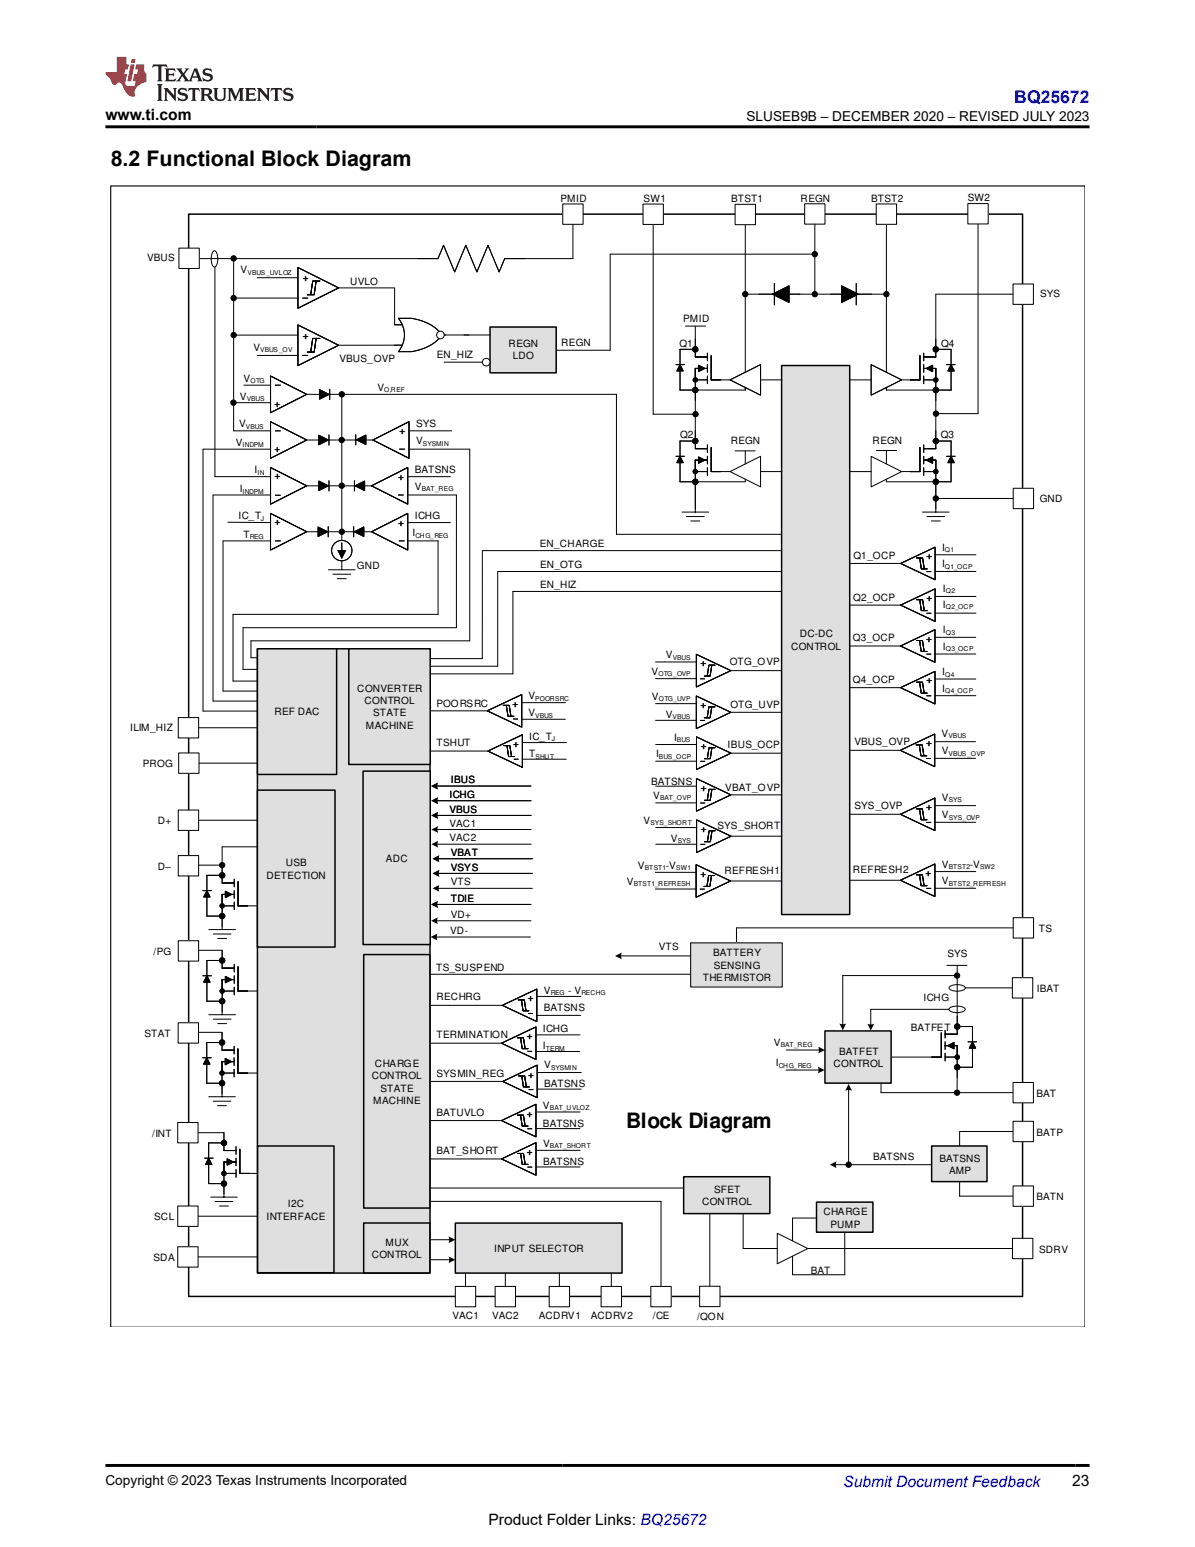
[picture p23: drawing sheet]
<svg xmlns="http://www.w3.org/2000/svg" width="216mm" height="279mm" viewBox="0 0 216 279" stroke-linecap="round" stroke-linejoin="round" font-family="sans-serif">
<defs><g id="words">
<text font-size="3.9" x="20" y="29.9">8.2 Functional Block Diagram</text>
<text font-size="3.8" x="113.2" y="203.7">Block Diagram</text>
<text font-size="3.2" fill="#00f" x="183.3" y="18.7">BQ25672</text>
<g font-size="2.8">
<text x="19" y="21.8">www.ti.com</text>
<text x="193.7" y="268.5">23</text>
<text x="88.3" y="275.3">Product Folder Links: BQ25672</text>
</g>
<text font-size="2.8" fill="#00f" x="152.4" y="268.5">Submit Document Feedback</text>
<g font-size="2.5">
<text x="134.9" y="21.9">SLUSEB9B – DECEMBER 2020 – REVISED JULY 2023</text>
<text x="19" y="268.2">Copyright © 2023 Texas Instruments Incorporated</text>
</g>
<g font-size="1.8">
<text x="101.3" y="36.5">PMID</text>
<text x="116.3" y="36.5">SW1</text>
<text x="132.1" y="36.5">BTST1</text>
<text x="144.7" y="36.5">REGN</text>
<text x="157.4" y="36.4">BTST2</text>
<text x="174.8" y="36.3">SW2</text>
<text x="26.6" y="47.2">VBUS</text>
<text x="43.5" y="49.4">V</text>
<text x="54.7" y="50.8">+</text>
<text x="63.2" y="51.4">UVLO</text>
<text x="187.9" y="53.7">SYS</text>
<text x="123.4" y="58.2">PMID</text>
<text x="45.8" y="63.4">V</text>
<text x="54.7" y="61.2">+</text>
<text x="61.3" y="65.3">VBUS_OVP</text>
<text x="78.9" y="64.7">EN_HIZ</text>
<text x="91.9" y="62.7">REGN</text>
<text x="92.7" y="64.9">LDO</text>
<text x="101.4" y="62.5">REGN</text>
<text x="122.7" y="62.6">Q1</text>
<text x="170" y="62.6">Q4</text>
<text x="44" y="69">V</text>
<text x="68.2" y="70.6">V</text>
<text x="43.2" y="77.2">V</text>
<text x="43.3" y="72.2">V</text>
<text x="49.6" y="73.4">+</text>
<text x="75.2" y="77.2">SYS</text>
<text x="42.6" y="80.5">V</text>
<text x="49.6" y="81.7">+</text>
<text x="72.2" y="78.5">+</text>
<text x="75.2" y="80.2">V</text>
<text x="122.9" y="79.1">Q2</text>
<text x="132" y="80.2">REGN</text>
<text x="157.7" y="80.2">REGN</text>
<text x="170" y="79.1">Q3</text>
<text x="43.3" y="88.9">I</text>
<text x="46" y="85.5">I</text>
<text x="50.7" y="85.6" transform="rotate(-180 50.7 85.6)">+</text>
<text x="71.9" y="86.8">+</text>
<text x="74.9" y="85.5">BATSNS</text>
<text x="74.9" y="88.5">V</text>
<text x="43.1" y="93.8">IC_T</text>
<text x="50.7" y="93.9" transform="rotate(-180 50.7 93.9)">+</text>
<text x="71.9" y="95.1">+</text>
<text x="74.9" y="93.8">ICHG</text>
<text x="187.8" y="90.6">GND</text>
<text x="44" y="97.2">T</text>
<text x="74.5" y="96.8">I</text>
<text x="97.5" y="98.7">EN_CHARGE</text>
<text x="154.2" y="100.9">Q1_OCP</text>
<text x="167.4" y="101">+</text>
<text x="170.2" y="99.5">I</text>
<text x="64.5" y="102.7">GND</text>
<text x="97.6" y="102.5">EN_OTG</text>
<text x="97.6" y="106.3">EN_HIZ</text>
<text x="170.2" y="102.5">I</text>
<text x="170.4" y="106.9">I</text>
<text x="154.2" y="108.5">Q2_OCP</text>
<text x="167.4" y="108.5">+</text>
<text x="170.4" y="109.8">I</text>
<text x="120.3" y="118.9">V</text>
<text x="142.9" y="117.4">CONTROL</text>
<text x="144.5" y="115.1">DC-DC</text>
<text x="154.1" y="115.7">Q3_OCP</text>
<text x="167.4" y="115.9">+</text>
<text x="170.4" y="114.4">I</text>
<text x="170.4" y="117.4">I</text>
<text x="64.5" y="124.9">CONVERTER</text>
<text x="117.7" y="121.8">V</text>
<text x="126.6" y="120.3">+</text>
<text x="131.9" y="120.2">OTG_OVP</text>
<text x="154.1" y="123.4">Q4_OCP</text>
<text x="167.4" y="123.4">+</text>
<text x="170.2" y="121.9">I</text>
<text x="170.2" y="124.9">I</text>
<text x="49.6" y="129.2">REF DAC</text>
<text x="65.8" y="127.2">CONTROL</text>
<text x="66.1" y="131.7">MACHINE</text>
<text x="67.4" y="129.4">STATE</text>
<text x="78.9" y="127.8">POORSRC</text>
<text x="92.6" y="127.6">+</text>
<text x="95.5" y="126.3">V</text>
<text x="95.5" y="129.4">V</text>
<text x="117.8" y="126.4">V</text>
<text x="120.3" y="129.6">V</text>
<text x="126.6" y="127.9">+</text>
<text x="132" y="127.8">OTG_UVP</text>
<text x="23.5" y="132.1">ILIM_HIZ</text>
<text x="78.9" y="134.7">TSHUT</text>
<text x="92.7" y="134.9">+</text>
<text x="95.6" y="133.6">IC_T</text>
<text x="95.6" y="136.7">T</text>
<text x="118.5" y="136.8">I</text>
<text x="121.8" y="133.8">I</text>
<text x="126.6" y="135.3">+</text>
<text x="131.5" y="135.1">IBUS_OCP</text>
<text x="154.4" y="134.6">VBUS_OVP</text>
<text x="167.3" y="134.8">+</text>
<text x="170.1" y="133">V</text>
<text x="170.1" y="136.2">V</text>
<text x="25.8" y="138.5">PROG</text>
<text x="81.4" y="141.5">IBUS</text>
<text x="117.7" y="141.7">BATSNS</text>
<text x="126.6" y="142.8">+</text>
<text x="131" y="142.8">VBAT_OVP</text>
<text x="28.5" y="148.8">D+</text>
<text x="81.2" y="144.1">ICHG</text>
<text x="81.2" y="146.7">VBUS</text>
<text x="81.2" y="149.3">VAC1</text>
<text x="116.3" y="148.8">V</text>
<text x="118" y="144.2">V</text>
<text x="129.6" y="149.7">SYS_SHORT</text>
<text x="154.4" y="146.2">SYS_OVP</text>
<text x="167.3" y="146.3">+</text>
<text x="170.2" y="144.6">V</text>
<text x="170.2" y="147.8">V</text>
<text x="69.7" y="155.6">ADC</text>
<text x="81.2" y="151.9">VAC2</text>
<text x="81.4" y="154.5">VBAT</text>
<text x="121.2" y="152">V</text>
<text x="126.6" y="150.3">+</text>
<text x="28.5" y="157">D±</text>
<text x="48.1" y="158.7">DETECTION</text>
<text x="51.6" y="156.4">USB</text>
<text x="81.4" y="157.2">VSYS</text>
<text x="81.4" y="159.9">VTS</text>
<text x="113.3" y="159.8">V</text>
<text x="115.3" y="156.9">V</text>
<text x="120.3" y="156.9">-V</text>
<text x="126.5" y="158.4">+</text>
<text x="130.9" y="157.8">REFRESH1</text>
<text x="154.1" y="157.7">REFRESH2</text>
<text x="167.2" y="158.2">+</text>
<text x="170.2" y="156.8">V</text>
<text x="170.2" y="159.7">V</text>
<text x="175.2" y="156.8">-V</text>
<text x="81.4" y="165.8">VD+</text>
<text x="81.4" y="162.8">TDIE</text>
<text x="27.7" y="172.4">/PG</text>
<text x="81.3" y="168.7">VD-</text>
<text x="119" y="171.6">VTS</text>
<text x="128.9" y="172.7">BATTERY</text>
<text x="171.2" y="172.8">SYS</text>
<text x="187.7" y="168.4">TS</text>
<text x="78.8" y="175.3">TS_SUSPEND</text>
<text x="98.2" y="179.5">V</text>
<text x="102.7" y="179.5">- V</text>
<text x="127" y="177.2">THERMISTOR</text>
<text x="129" y="175">SENSING</text>
<text x="187.3" y="179.1">IBAT</text>
<text x="78.9" y="180.7">RECHRG</text>
<text x="95.3" y="180.8">+</text>
<text x="98.2" y="182.6">BATSNS</text>
<text x="166.9" y="180.7">ICHG</text>
<text x="26.1" y="187.3">STAT</text>
<text x="78.9" y="187.5">TERMINATION</text>
<text x="95.2" y="187.7">+</text>
<text x="98.1" y="186.5">ICHG</text>
<text x="98.1" y="189.5">I</text>
<text x="139.8" y="188.9">V</text>
<text x="151.6" y="190.5">BATFET</text>
<text x="164.6" y="186.2">BATFET</text>
<text x="67.2" y="194.9">CONTROL</text>
<text x="67.7" y="192.6">CHARGE</text>
<text x="68.7" y="197.1">STATE</text>
<text x="78.9" y="194.4">SYSMIN_REG</text>
<text x="95.4" y="194.6">+</text>
<text x="98.3" y="193">V</text>
<text x="98.3" y="196.3">BATSNS</text>
<text x="140.2" y="192.5">I</text>
<text x="150.6" y="192.7">CONTROL</text>
<text x="67.4" y="199.4">MACHINE</text>
<text x="78.9" y="201.5">BATUVLO</text>
<text x="95.2" y="201.7">+</text>
<text x="98.1" y="200.2">V</text>
<text x="98.1" y="203.5">BATSNS</text>
<text x="187.3" y="198.1">BAT</text>
<text x="27.5" y="205.3">/INT</text>
<text x="78.9" y="208.5">BAT_SHORT</text>
<text x="95.2" y="208.6">+</text>
<text x="98.1" y="207.1">V</text>
<text x="157.8" y="209.6">BATSNS</text>
<text x="169.7" y="209.8">BATSNS</text>
<text x="187.3" y="205.1">BATP</text>
<text x="98.1" y="210.4">BATSNS</text>
<text x="129" y="215.5">SFET</text>
<text x="171.5" y="212.1">AMP</text>
<text x="27.9" y="220.4">SCL</text>
<text x="48.2" y="220.3">INTERFACE</text>
<text x="52" y="218">I2C</text>
<text x="126.8" y="217.7">CONTROL</text>
<text x="148.8" y="219.4">CHARGE</text>
<text x="150.1" y="221.7">PUMP</text>
<text x="187.3" y="216.8">BATN</text>
<text x="27.8" y="227.8">SDA</text>
<text x="67.2" y="227.3">CONTROL</text>
<text x="69.7" y="225">MUX</text>
<text x="89.3" y="226.2">INPUT SELECTOR</text>
<text x="187.8" y="226.4">SDRV</text>
<text x="146.5" y="230.1">BAT</text>
<text x="81.7" y="238.3">VAC1</text>
<text x="88.9" y="238.3">VAC2</text>
<text x="97.3" y="238.3">ACDRV1</text>
<text x="106.7" y="238.3">ACDRV2</text>
<text x="118" y="238.3">/CE</text>
<text x="126" y="238.4">/QON</text>
</g>
<g font-size="1.2">
<text x="44.7" y="49.6">VBUS_UVLOZ</text>
<text x="47" y="63.6">VBUS_OV</text>
<text x="45.2" y="69.2">OTG</text>
<text x="69.4" y="70.9">O,REF</text>
<text x="44.4" y="77.4">VBUS</text>
<text x="44.6" y="72.4">VBUS</text>
<text x="43.8" y="80.8">INDPM</text>
<text x="76.4" y="80.5">SYSMIN</text>
<text x="43.8" y="89.2">INDPM</text>
<text x="46.5" y="85.7">IN</text>
<text x="76.2" y="88.8">BAT_REG</text>
<text x="47.2" y="94">J</text>
<text x="45.1" y="97.4">REG</text>
<text x="75.1" y="97.1">CHG_REG</text>
<text x="170.7" y="99.8">Q1</text>
<text x="170.7" y="102.7">Q1_OCP</text>
<text x="170.9" y="107.1">Q2</text>
<text x="170.9" y="110.1">Q2_OCP</text>
<text x="121.5" y="119.1">VBUS</text>
<text x="170.9" y="114.7">Q3</text>
<text x="170.9" y="117.6">Q3_OCP</text>
<text x="119" y="122.1">OTG_OVP</text>
<text x="170.8" y="125.1">Q4_OCP</text>
<text x="170.8" y="122.2">Q4</text>
<text x="96.7" y="126.5">POORSRC</text>
<text x="96.7" y="129.6">VBUS</text>
<text x="119" y="126.7">OTG_UVP</text>
<text x="121.5" y="129.8">VBUS</text>
<text x="96.8" y="137">SHUT</text>
<text x="99.7" y="133.9">J</text>
<text x="119.1" y="137">BUS_OCP</text>
<text x="122.3" y="134.1">BUS</text>
<text x="171.4" y="133.3">VBUS</text>
<text x="171.4" y="136.5">VBUS_OVP</text>
<text x="117.5" y="149.1">SYS_SHORT</text>
<text x="119.3" y="144.5">BAT_OVP</text>
<text x="171.4" y="144.9">SYS</text>
<text x="171.4" y="148.1">SYS_OVP</text>
<text x="122.4" y="152.3">SYS</text>
<text x="114.5" y="160.1">BTST1_REFRESH</text>
<text x="116.5" y="157.2">BTST1</text>
<text x="122.2" y="157.2">SW1</text>
<text x="171.4" y="157">BTST2</text>
<text x="171.4" y="159.9">BTST2_REFRESH</text>
<text x="177.1" y="157">SW2</text>
<text x="99.5" y="179.7">REG</text>
<text x="105.1" y="179.7">RECHG</text>
<text x="98.6" y="189.8">TERM</text>
<text x="141" y="189.1">BAT_REG</text>
<text x="99.6" y="193.2">SYSMIN</text>
<text x="140.7" y="192.8">CHG_REG</text>
<text x="99.4" y="200.5">BAT_UVLOZ</text>
<text x="99.4" y="207.4">BAT_SHORT</text>
</g>
</g></defs>
<path d="M196 33.6h-176v206.1" fill="none" stroke="#000" stroke-width=".2"/>
<path d="M94.8 46.7h8.7M111.4 71.2v25.3M35.9 131.4h10.8M35.9 148.1h10.8M44.7 163.6h3.2M44.7 179h1.8M119.4 217v15.3" fill="none" stroke="#000" stroke-width=".18"/>
<path d="M34.1 38.7h150.6v195.4h-150.6z" fill="none" stroke="#000" stroke-width=".27"/>
<path d="M46.5 117.2h31.2v112.7h-31.2z" fill-rule="evenodd" fill="#dfdfdf"/>
<path d="M46.5 117.2h31.2v112.7h-31.2z" fill="none" stroke="#000" stroke-width=".27"/>
<g fill="none" stroke="#000" stroke-width=".18">
<path d="M34.2 46.7h41.3M53.8 48.3l7.4 3.7-7.4 3.7zM54.6 53.8h1.1M57.1 50.8l-.3 2.4h-1.3M57.8 50.8h-1.3l-.4 2.4M48.9 92.7l6.5 3.3-6.5 3.3zM49.7 97.7h1M55.4 96h11.7M77.9 128.4h10.1M77.9 135.6h10.2M77.7 188.4h12.9M77.9 195.3h12.9"/>
<path d="M77.7 202.4h12.9"/>
</g>
<path d="M65.7 172.4h12v45.8h-12z" fill-rule="evenodd" fill="#dfdfdf"/>
<path d="M65.7 172.4h12v45.8h-12z" fill="none" stroke="#000" stroke-width=".27"/>
<path d="M63 117.2h14.7v20.9h-14.7z" fill-rule="evenodd" fill="#dfdfdf"/>
<path d="M63 117.2h14.7v20.9h-14.7z" fill="none" stroke="#000" stroke-width=".27"/>
<path d="M46.5 117.2h14.3v22.7h-14.3z" fill-rule="evenodd" fill="#dfdfdf"/>
<path d="M46.5 117.2h14.3v22.7h-14.3z" fill="none" stroke="#000" stroke-width=".27"/>
<g fill="none" stroke="#000" stroke-width=".18">
<path d="M38.6 45.4l.2-.1a1.77 1.77 0 0 1 .5 1.9 1.02 1.02 0 0 1-.5 1 1.77 1.77 0 0 1-.6-1.9zM53.8 58.7l7.4 3.7-7.4 3.6zM54.6 64.2h1.1M57.1 61.2l-.3 2.4h-1.3M57.8 61.1h-1.3l-.4 2.5M61.8 71.2v26.4M77.7 119h9.4"/>
<circle cx="42.2" cy="46.7" r=".48"/>
<circle cx="61.8" cy="96" r=".48"/>
</g>
<g fill="#000">
<circle cx="42.2" cy="46.7" r=".48"/>
<circle cx="61.8" cy="96" r=".48"/>
</g>
<path d="M88.5 59.1h12v8.2h-12z" fill-rule="evenodd" fill="#dfdfdf"/>
<path d="M88.5 59.1h12v8.2h-12z" fill="none" stroke="#000" stroke-width=".27"/>
<path d="M42.2 53.8h11.6M46.5 50.2h7.3M42.2 60.5h11.6M46.5 64.2h7.3M80.3 65.4h6.9M80.5 60.5h4.3" fill="none" stroke="#000" stroke-width=".18"/>
<circle cx="87.8" cy="65.4" r=".69" fill="#fff"/>
<g fill="none" stroke="#000" stroke-width=".18">
<path d="M61.2 52h10.1v6.7M48.9 76.2l6.5 3.3-6.5 3.3zM49.7 77.8h1M55.4 79.5h12M57.6 78.6l1.7 .9-1.7 .8zM59.4 78.5v1.9M83.8 60.5h4.7M100.6 63.3h9.6M36.7 81.1h12.2M40.3 97.7h8.6M48.9 84.4l6.5 3.3-6.5 3.4zM49.7 89.4h1"/>
<path d="M55.4 87.7h11.9M57.5 95.2l1.7 .8-1.7 .9zM57.6 86.9l1.7 .8-1.7 .9zM59.3 95.1v1.9M59.4 86.8v1.9M61.8 98v1.6M63.9 95.1v1.9M64 96l1.7-.8v1.7zM64 86.8v1.9M64.2 87.7l1.7-.8v1.7zM67.1 87.7l6.6-3.3v6.7zM67.1 96l6.6-3.3v6.6z"/>
<path d="M71.9 89.4h1M72.1 97.7h1M73.7 89.4h8.8M73.7 94.4h7.7M73.7 86.1h7.7M141.2 99.4h-54.1v19.6M38.5 126.6h8M88 128.4l6.3-3v5.9zM88.1 135.6l6.3-2.9v5.9zM90.9 127.4h1.1l.3 1.9M91 134.7h1.1l.3 1.9M91.5 127.4l.3 2h1"/>
<path d="M91.6 134.7l.3 1.9h1M92.7 129.9h.9M92.8 137.1h.9M94.3 126.9h7.9M94.3 129.9h7.8M94.4 137.1h7.9M94.4 134.1h7.9M90.6 188.4l6.2-2.9v5.9zM90.8 195.3l6.3-2.9v5.9zM93.5 187.4h1.1l.3 2M93.7 194.3h1.1l.3 2M94.1 187.5l.2 1.9h1.1"/>
<path d="M94.3 194.4l.3 1.9h1M95.3 189.9h.8M95.5 196.8h.9M96.8 189.9h8M96.9 186.9h7.9M97.1 196.7h7.9M97.1 193.7h7.9M90.6 202.4l6.2-3v5.9zM93.5 201.4h1.1l.3 1.9M94.1 201.4l.2 2h1.1M95.3 203.9h.8M96.8 203.8h8"/>
<path d="M96.9 200.8h7.9"/>
<circle cx="42.2" cy="53.8" r=".48"/>
<circle cx="42.2" cy="60.5" r=".48"/>
<circle cx="61.7" cy="79.5" r=".48"/>
<circle cx="87.8" cy="65.4" r=".69"/>
<circle cx="61.7" cy="87.7" r=".48"/>
<circle cx="61.8" cy="99.4" r="1.84"/>
</g>
<g fill="#000">
<path d="M57.6 78.6l1.7 .9-1.7 .8zM57.5 95.2l1.7 .8-1.7 .9zM57.6 86.9l1.7 .8-1.7 .9zM60.9 99.4h1.7l-.8 1.6zM64 96l1.7-.8v1.7zM64.2 87.7l1.7-.8v1.7z"/>
<circle cx="42.2" cy="53.8" r=".48"/>
<circle cx="42.2" cy="60.5" r=".48"/>
<circle cx="61.7" cy="79.5" r=".48"/>
<circle cx="61.7" cy="87.7" r=".48"/>
</g>
<path d="M101.7 36.8h3.7v3.7h-3.7z" fill-rule="evenodd" fill="#fff"/>
<path d="M101.7 36.8h3.7v3.7h-3.7z" fill="none" stroke="#000" stroke-width=".18"/>
<path d="M32.3 44.8h3.7v3.7h-3.7z" fill-rule="evenodd" fill="#fff"/>
<g fill="none" stroke="#000" stroke-width=".18">
<path d="M32.3 44.8h3.7v3.7h-3.7zM59.3 102.9h4.9M60.1 103.7h3.3M60.9 104.5h1.7M61.8 102.3v.6"/>
<circle cx="125.7" cy="74.8" r=".48"/>
</g>
<circle cx="125.7" cy="74.8" r=".48" fill="#000"/>
<path d="M46.5 207h13.8v22.9h-13.8z" fill-rule="evenodd" fill="#dfdfdf"/>
<path d="M46.5 207h13.8v22.9h-13.8z" fill="none" stroke="#000" stroke-width=".27"/>
<g fill="none" stroke="#000" stroke-width=".18">
<path d="M35.8 204.6h4.6M35.8 219.7h10.6M37 209.2h1.5M37.7 209.2l.6 1.1h-1.2zM40.5 206.4h-2.8v7.4h2.8M40.5 204.6v3.2h2.1M40.5 211.9h2M41 209.3l1.2 .6-1.2 .5zM42.6 209.9h-2.1v5.7M42.6 207.1v1.4M42.6 209.2v1.4M42.6 211.2v1.4"/>
<path d="M43.3 207.6v4.3h1.8M35.8 227h10.6"/>
<circle cx="40.5" cy="206.4" r=".48"/>
<circle cx="40.5" cy="213.8" r=".48"/>
</g>
<g fill="#000">
<path d="M37.7 209.2l.6 1.1h-1.2zM41 209.3l1.2 .6-1.2 .5z"/>
<circle cx="40.5" cy="211.9" r=".48"/>
<circle cx="40.5" cy="206.4" r=".48"/>
<circle cx="40.5" cy="213.8" r=".48"/>
</g>
<path d="M32.1 225.2h3.7v3.7h-3.7z" fill-rule="evenodd" fill="#fff"/>
<path d="M32.1 225.2h3.7v3.7h-3.7z" fill="none" stroke="#000" stroke-width=".18"/>
<path d="M32.1 217.8h3.7v3.7h-3.7z" fill-rule="evenodd" fill="#fff"/>
<path d="M32.1 217.8h3.7v3.7h-3.7z" fill="none" stroke="#000" stroke-width=".18"/>
<path d="M32.1 202.7h3.7v3.7h-3.7z" fill-rule="evenodd" fill="#fff"/>
<g fill="none" stroke="#000" stroke-width=".18">
<path d="M141.2 103.2h-51.3v17.1h-12.2M141.2 106.8h-48.5v14.9h-15M97 180h7.9M77.9 181.6h12.9M90.8 181.6l6.2-3v5.9zM93.6 180.6h1.1l.3 1.9M94.2 180.6l.3 2h1M95.4 183h.9M97 183.4h7.9M32.1 202.7h3.7v3.7h-3.7zM38.1 216.2h4.8M38.9 217h3.2"/>
<path d="M39.7 217.8h1.6M40.5 215.6v.6M45.1 211.9h1.4"/>
</g>
<path d="M117.6 232.3h3.7v3.7h-3.7z" fill-rule="evenodd" fill="#fff"/>
<g fill="none" stroke="#000" stroke-width=".18">
<path d="M35.7 171.6h4.4M36.6 176.2h1.6M37.4 176.2l.6 1.2h-1.2zM40.1 173.5h-2.7v7.3h2.7M40.1 171.6v3.3h2.2M40.1 179h2.1M40.7 176.3l1.2 .6-1.2 .6zM42.3 176.9h-2.2v6.4M42.3 174.2v1.3M42.3 176.2v1.4M42.3 178.3v1.4M43 174.6v4.4h1.7"/>
<path d="M37.7 183.3h4.8M38.5 184.1h3.2M39.3 184.9h1.6M117.6 232.3h3.7v3.7h-3.7z"/>
<circle cx="40.1" cy="173.5" r=".48"/>
<circle cx="40.1" cy="180.8" r=".48"/>
</g>
<g fill="#000">
<path d="M37.4 176.2l.6 1.2h-1.2zM40.7 176.3l1.2 .6-1.2 .6z"/>
<circle cx="40.1" cy="173.5" r=".48"/>
<circle cx="40.1" cy="179" r=".48"/>
<circle cx="40.1" cy="180.8" r=".48"/>
</g>
<path d="M32.2 169.9h3.7v3.7h-3.7z" fill-rule="evenodd" fill="#fff"/>
<g fill="none" stroke="#000" stroke-width=".18">
<path d="M35.7 156.3h4.4M40.1 158.1h-2.7v7.3h2.7M40.1 156.3v3.2h2.2M42.3 158.8v1.4M43 159.2v4.4h1.7M32.2 169.9h3.7v3.7h-3.7zM36.6 160.9h1.6M37.4 160.9l.6 1.1h-1.2zM37.7 167.9h4.8M38.5 168.7h3.2M39.3 169.5h1.6M40.1 163.6h2.1"/>
<path d="M40.7 161l1.2 .5-1.2 .6zM42.3 161.5h-2.2v6.4M42.3 160.9v1.3M42.3 162.9v1.4"/>
<circle cx="40.1" cy="158.1" r=".48"/>
<circle cx="40.1" cy="165.4" r=".48"/>
</g>
<g fill="#000">
<path d="M37.4 160.9l.6 1.1h-1.2zM40.7 161l1.2 .5-1.2 .6z"/>
<circle cx="40.1" cy="158.1" r=".48"/>
<circle cx="40.1" cy="165.4" r=".48"/>
<circle cx="40.1" cy="163.6" r=".48"/>
</g>
<path d="M32.2 154.5h3.7v3.7h-3.7z" fill-rule="evenodd" fill="#fff"/>
<path d="M137.1 53.1h7.4M139.5 53.1l3.1-1.5v3zM139.9 51.2v3.9M64.3 78.5v1.9M64.4 79.4l1.7-.8v1.7zM67.4 79.5l6.5-3.3v6.6zM73.9 77.8h7.7M72.1 81.1h1.1M73.9 81.1h11M45.3 115.7h39.6M32.2 154.5h3.7v3.7h-3.7z" fill="none" stroke="#000" stroke-width=".18"/>
<g fill="#000">
<path d="M64.4 79.4l1.7-.8v1.7z"/>
<path d="M139.5 53.1l3.1-1.5v3z" fill-rule="evenodd"/>
<path d="M139.5 53.1l3.1-1.5v3z" fill-rule="evenodd"/>
</g>
<path d="M183 51.3h3.7v3.7h-3.7z" fill-rule="evenodd" fill="#fff"/>
<path d="M71.3 58.7h1.4M72 57.5a8.4 8.4 0 0 1 7.8 3 8.2 8.2 0 0 1-7.8 3 4.7 4.7 0 0 0 0-6zM183 51.3h3.7v3.7h-3.7zM71.3 62.3h1.4M78.9 60.5h1.6M118.4 119.6h7.4M125.8 118.2l6.2 2.9-6.2 3zM118.4 122.6h7.4M126.5 122.6h.9M128.6 120.2l-.3 1.9h-1.1M129.2 120.1h-1.1l-.3 2M132 121.1h9.2" fill="none" stroke="#000" stroke-width=".18"/>
<circle cx="79.6" cy="60.5" r=".69" fill="#fff"/>
<circle cx="79.6" cy="60.5" r=".69" fill="none" stroke="#000" stroke-width=".18"/>
<path d="M32.2 146.3h3.7v3.7h-3.7z" fill-rule="evenodd" fill="#fff"/>
<path d="M32.2 146.3h3.7v3.7h-3.7z" fill="none" stroke="#000" stroke-width=".18"/>
<path d="M46.5 142.7h14v28.3h-14z" fill-rule="evenodd" fill="#dfdfdf"/>
<path d="M46.5 142.7h14v28.3h-14z" fill="none" stroke="#000" stroke-width=".27"/>
<path d="M65.6 139.3h12.1v31.3h-12.1z" fill-rule="evenodd" fill="#dfdfdf"/>
<path d="M65.6 139.3h12.1v31.3h-12.1z" fill="none" stroke="#000" stroke-width=".27"/>
<path d="M78.8 142h17.1M78.8 144.6h17.1M78.8 147.3h17.1M79.1 155.1h17.1M79.1 157.7h17.1M78.8 163.3h17.1M79.1 160.4h17.1" fill="none" stroke="#000" stroke-width=".18"/>
<g fill="#000">
<path d="M77.9 142l1.2-.7a1.38 1.38 0 0 0 0 1.3z" fill-rule="evenodd"/>
<path d="M77.9 142l1.2-.7a1.38 1.38 0 0 0 0 1.3z" fill-rule="evenodd"/>
<path d="M77.9 144.6l1.2-.6a1.38 1.38 0 0 0 0 1.2z" fill-rule="evenodd"/>
<path d="M77.9 144.6l1.2-.6a1.38 1.38 0 0 0 0 1.2z" fill-rule="evenodd"/>
<path d="M77.9 147.3l1.2-.6a1.38 1.38 0 0 0 0 1.2z" fill-rule="evenodd"/>
<path d="M77.9 147.3l1.2-.6a1.38 1.38 0 0 0 0 1.2z" fill-rule="evenodd"/>
<path d="M78.2 155.1l1.2-.6a1.38 1.38 0 0 0 0 1.2z" fill-rule="evenodd"/>
<path d="M78.2 155.1l1.2-.6a1.38 1.38 0 0 0 0 1.2z" fill-rule="evenodd"/>
<path d="M78.2 157.7l1.2-.6a1.38 1.38 0 0 0 0 1.3z" fill-rule="evenodd"/>
<path d="M78.2 157.7l1.2-.6a1.38 1.38 0 0 0 0 1.3z" fill-rule="evenodd"/>
<path d="M77.9 163.3l1.2-.6a1.38 1.38 0 0 0 0 1.3z" fill-rule="evenodd"/>
<path d="M77.9 163.3l1.2-.6a1.38 1.38 0 0 0 0 1.3z" fill-rule="evenodd"/>
<path d="M78.2 160.4l1.2-.6a1.38 1.38 0 0 0 0 1.3z" fill-rule="evenodd"/>
</g>
<path d="M32.2 129.6h3.7v3.7h-3.7z" fill-rule="evenodd" fill="#fff"/>
<g fill="none" stroke="#000" stroke-width=".18">
<path d="M103.5 40.5v6.2M42.2 72.7h6.7M44.1 69.6h4.8M48.9 67.9l6.5 3.3-6.5 3.3zM49.7 69.6h1M55.4 71.2h56M57.7 70.4l1.8 .8-1.8 .9zM59.6 70.3v1.9M32.2 129.6h3.7v3.7h-3.7zM46.5 152.9h-6.4v3.4"/>
<circle cx="42.2" cy="72.7" r=".48"/>
<circle cx="40.1" cy="156.3" r=".48"/>
</g>
<g fill="#000">
<path d="M57.7 70.4l1.8 .8-1.8 .9z"/>
<circle cx="42.2" cy="72.7" r=".48"/>
<circle cx="61.8" cy="71.2" r=".48"/>
<circle cx="40.1" cy="156.3" r=".48"/>
</g>
<circle cx="61.8" cy="71.2" r=".48" fill="none" stroke="#000" stroke-width=".19"/>
<path d="M141.2 66h12.3v99.2h-12.3z" fill-rule="evenodd" fill="#dfdfdf"/>
<path d="M141.2 66h12.3v99.2h-12.3z" fill="none" stroke="#000" stroke-width=".27"/>
<g fill="none" stroke="#000" stroke-width=".18">
<path d="M122.1 65.9h1.6M122.9 65.9l.5 1.1h-1.1zM125.6 68.6h2.1M125.6 61.3v3.2h2.2M125.6 63.1h-2.7v7.3h11.8v-.4M125.6 77.8v3.2h2.2M125.6 79.7h-2.7v7.3h11.8v-.4M126.2 66l1.1 .5-1.1 .6zM127.8 66.5h-2.2v5.8M127.8 63.8v1.4M127.8 65.9v1.3M127.8 67.9v1.4"/>
<path d="M128.5 64.2v4.4h3.5M131.9 68.6l5.5-2.7v5.5zM137.4 68.6h3.9M153.5 68.6h3.9M157.4 65.9l5.5 2.7-5.5 2.8zM166.2 64.2v4.4h-3.4M166.9 66.5h2.2v5.8M166.9 63.8v1.4M166.9 65.9v1.3M166.9 67.9v1.4M167 68.6h2.1M167.3 66.5l1.2-.5v1.1z"/>
<path d="M169.1 63.1h2.7v7.4h-11.7v-.5M169.1 79.7h2.7v7.3h-11.7v-.4M169.1 61.3v3.2h-2.2M169.1 77.8v3.2h-2.2M171 65.9h1.6M171.8 65.9l.6 1.1h-1.1zM122.1 82.4h1.6M122.9 82.4l.5 1.2h-1.1zM125.6 85.2h2.1M126.2 82.5l1.1 .6-1.1 .6zM127.8 83.1h-2.2v8.8M127.8 80.3v1.4"/>
<path d="M127.8 82.4v1.4M127.8 84.5v1.4M128.5 80.8v4.4h3.4M131.9 85.2l5.5-2.8v5.5zM132.8 81.4h3.6M134.7 81.5v2.3M137.4 85.2h3.9M153.5 85.2h3.9M157.4 82.4l5.5 2.8-5.5 2.7zM158.4 81.4h3.6M160.1 81.5v2.3M166.2 80.8v4.4h-3.3"/>
<path d="M166.9 83.1h2.2v8.8M166.9 80.3v1.4M166.9 82.4v1.4M166.9 84.5v1.4M167 85.2h2.1M167.3 83.1l1.2-.6v1.2zM171 82.4h1.6M171.8 82.4l.6 1.2h-1.1z"/>
<circle cx="125.6" cy="79.7" r=".48"/>
<circle cx="125.6" cy="63.1" r=".48"/>
<circle cx="125.6" cy="70.4" r=".48"/>
<circle cx="169.1" cy="70.5" r=".48"/>
<circle cx="169.1" cy="63.1" r=".48"/>
<circle cx="169.1" cy="79.7" r=".48"/>
<circle cx="125.6" cy="87" r=".48"/>
<circle cx="169.1" cy="87" r=".48"/>
</g>
<g fill="#000">
<path d="M122.9 65.9l.5 1.1h-1.1zM126.2 66l1.1 .5-1.1 .6zM167.3 66.5l1.2-.5v1.1zM171.8 65.9l.6 1.1h-1.1zM122.9 82.4l.5 1.2h-1.1zM126.2 82.5l1.1 .6-1.1 .6zM167.3 83.1l1.2-.6v1.2zM171.8 82.4l.6 1.2h-1.1z"/>
<circle cx="125.6" cy="79.7" r=".48"/>
<circle cx="125.6" cy="63.1" r=".48"/>
<circle cx="125.6" cy="70.4" r=".48"/>
<circle cx="125.6" cy="68.6" r=".48"/>
<circle cx="169.1" cy="70.5" r=".48"/>
<circle cx="169.1" cy="63.1" r=".48"/>
<circle cx="169.1" cy="68.6" r=".48"/>
<circle cx="169.1" cy="79.7" r=".48"/>
<circle cx="125.6" cy="87" r=".48"/>
<circle cx="125.6" cy="85.2" r=".48"/>
<circle cx="169.1" cy="85.2" r=".48"/>
<circle cx="169.1" cy="87" r=".48"/>
</g>
<path d="M145.4 36.8h3.7v3.7h-3.7z" fill-rule="evenodd" fill="#fff"/>
<g fill="none" stroke="#000" stroke-width=".18">
<path d="M145.4 36.8h3.7v3.7h-3.7zM118 40.5v34.3h7.7M123.8 58.9h3.7M125.6 58.9v2.4M147.2 45.9h-37v17.4M125.6 72.3v5.5M169.1 72.3v5.5"/>
<circle cx="169.1" cy="74.7" r=".48"/>
</g>
<circle cx="169.1" cy="74.7" r=".48" fill="#000"/>
<path d="M116.2 36.9h3.7v3.6h-3.7z" fill-rule="evenodd" fill="#fff"/>
<path d="M116.2 36.9h3.7v3.6h-3.7zM176.7 40.4v34.3M169.1 74.7h7.6" fill="none" stroke="#000" stroke-width=".18"/>
<path d="M174.9 36.8h3.6v3.6h-3.6z" fill-rule="evenodd" fill="#fff"/>
<path d="M174.9 36.8h3.6v3.6h-3.6zM134.7 40.6v26.6M147.2 40.5v12.6M160.1 40.5v26.7" fill="none" stroke="#000" stroke-width=".18"/>
<path d="M132.8 36.9h3.7v3.7h-3.7z" fill-rule="evenodd" fill="#fff"/>
<path d="M132.8 36.9h3.7v3.7h-3.7z" fill="none" stroke="#000" stroke-width=".18"/>
<path d="M158.3 36.8h3.7v3.7h-3.7z" fill-rule="evenodd" fill="#fff"/>
<g fill="none" stroke="#000" stroke-width=".18">
<path d="M158.3 36.8h3.7v3.7h-3.7zM134.7 53.1h2.4M144.5 53.1h15.6M152 51.6l3.1 1.5-3.1 1.5zM154.7 51.2v3.9M183 53.1h-13.9v8.2M123.2 92.5h4.8M124 93.3h3.2M124.8 94.1h1.6M125.6 91.9v.6M166.7 92.5h4.8M167.5 93.3h3.2"/>
<path d="M168.3 94.1h1.6M169.1 91.9v.6M169.1 90h14"/>
<circle cx="134.7" cy="53.1" r=".48"/>
<circle cx="147.2" cy="45.9" r=".48"/>
<circle cx="147.2" cy="53.1" r=".48"/>
<circle cx="160.1" cy="53.1" r=".48"/>
<circle cx="169.1" cy="90" r=".48"/>
</g>
<g fill="#000">
<path d="M152 51.6l3.1 1.5-3.1 1.5z" fill-rule="evenodd"/>
<path d="M152 51.6l3.1 1.5-3.1 1.5z" fill-rule="evenodd"/>
<circle cx="134.7" cy="53.1" r=".48"/>
<circle cx="147.2" cy="45.9" r=".48"/>
<circle cx="147.2" cy="53.1" r=".48"/>
<circle cx="160.1" cy="53.1" r=".48"/>
<circle cx="169.1" cy="90" r=".48"/>
</g>
<path d="M183.1 88.2h3.6v3.7h-3.6z" fill-rule="evenodd" fill="#fff"/>
<g fill="none" stroke="#000" stroke-width=".18">
<path d="M38.8 48.2v37.9h10.1M42.2 46.7v31.1h6.7M71.3 62.3l-10.1 .1M36.7 81.1v47.3h9.8M40.3 97.7v27.1h6.2M41.2 94.3l7.7 .1M48.9 89.4h-10.4v37.2M73.7 97.7h5.4v13.3h-37v12h4.4M82.5 89.4v24h-38.6v7.5h2.6M84.9 81.1v34.6M111.4 96.5h29.8M183.1 88.2h3.6v3.7h-3.6z"/>
<path d="M45.3 115.7v3.1h1.2M61.8 101.3v1M133.1 167.6v2.7M35.6 186.4h4.5M36.6 191h1.6M37.4 191l.5 1.2h-1.1zM37.7 198.1h4.8M38.5 198.9h3.2M39.3 199.7h1.6M40.1 193.8h2.1M40.1 188.3h-2.7v7.3h2.7M40.1 186.4v3.3h2.2"/>
<path d="M40.7 191.2l1.1 .5-1.1 .6zM42.3 191.7h-2.2v6.4M42.3 189v1.4M42.3 191v1.4M42.3 193.1v1.4M43 189.4v4.4h3.5"/>
<circle cx="40.1" cy="195.6" r=".48"/>
<circle cx="40.1" cy="188.3" r=".48"/>
</g>
<g fill="#000">
<path d="M37.4 191l.5 1.2h-1.1zM40.7 191.2l1.1 .5-1.1 .6z"/>
<circle cx="40.1" cy="195.6" r=".48"/>
<circle cx="40.1" cy="188.3" r=".48"/>
<circle cx="40.1" cy="193.8" r=".48"/>
</g>
<path d="M32.2 184.7h3.7v3.7h-3.7z" fill-rule="evenodd" fill="#fff"/>
<path d="M78.9 149.8h17.1M78.9 152.5h17.1M78.7 169.2h17.1M78.8 166.3h17.1M32.2 184.7h3.7v3.7h-3.7z" fill="none" stroke="#000" stroke-width=".18"/>
<g fill="#000">
<path d="M77.9 149.8l1.3-.6a1.38 1.38 0 0 0 0 1.2z" fill-rule="evenodd"/>
<path d="M77.9 152.5l1.3-.6a1.38 1.38 0 0 0 0 1.2z" fill-rule="evenodd"/>
<path d="M77.8 169.2l1.2-.6a1.38 1.38 0 0 0 0 1.2z" fill-rule="evenodd"/>
<path d="M77.9 166.3l1.2-.6a1.37 1.37 0 0 0 0 1.2z" fill-rule="evenodd"/>
</g>
<path d="M89.5 232.3h3.6v3.7h-3.6z" fill-rule="evenodd" fill="#fff"/>
<path d="M89.5 232.3h3.6v3.7h-3.6z" fill="none" stroke="#000" stroke-width=".18"/>
<path d="M82.3 232.3h3.6v3.7h-3.6z" fill-rule="evenodd" fill="#fff"/>
<path d="M82.3 232.3h3.6v3.7h-3.6z" fill="none" stroke="#000" stroke-width=".18"/>
<path d="M82.3 220.9h30.1v9h-30.1z" fill-rule="evenodd" fill="#dfdfdf"/>
<path d="M82.3 220.9h30.1v9h-30.1z" fill="none" stroke="#000" stroke-width=".27"/>
<path d="M65.7 220.9h12v9h-12z" fill-rule="evenodd" fill="#dfdfdf"/>
<path d="M65.7 220.9h12v9h-12z" fill="none" stroke="#000" stroke-width=".27"/>
<g fill="none" stroke="#000" stroke-width=".18">
<path d="M153.5 116.7h9.2M153.5 101.8h9.2M153.5 109.3h9.2M162.7 116.7l6.2-3v5.9zM162.7 101.8l6.2-3v5.9zM162.7 109.3l6.2-3v5.9zM165.6 115.7h1.1l.3 1.9M165.6 100.8h1.1l.3 1.9M165.6 108.3h1.1l.3 1.9M166.1 115.7l.3 2h1.1M166.2 100.8l.3 1.9h1M166.2 108.3l.3 2h1"/>
<path d="M167.4 118.1h.8M167.4 103.2h.9M167.4 110.8h.9M168.9 115.1h7.4M168.9 118.1h7.4M169 100.2h7.3M169 103.2h7.3M169 110.7h7.3M169 107.7h7.3M118.4 127.1h7.4M118.4 130.1h7.4M118.5 137.5h7.3"/>
<path d="M118.5 134.5h7.3M125.8 125.7l6.2 2.9-6.2 3zM125.8 133.1l6.3 2.9-6.3 3zM126.5 130.1h.9M126.5 137.5h.9M128.6 127.7l-.3 1.9h-1.1M128.6 135.1l-.3 1.9h-1M129.2 127.7h-1.1l-.3 1.9M129.2 135h-1.1l-.3 2M132 128.6h9.2M132.1 136h9.1M153.5 135.5h9.1"/>
<path d="M153.5 124.2h9.2M162.6 135.5l6.3-2.9v5.9zM162.7 124.2l6.2-2.9v5.8zM165.5 134.5h1.1l.3 2M165.6 123.2h1.1l.3 2M166.1 134.6l.3 1.9h1M166.1 123.2l.3 2h1.1M167.3 137h.9M167.4 125.7h.8M168.9 134h7.3M168.9 137h7.3M168.9 125.6h7.4"/>
<path d="M168.9 122.6h7.4M118.4 157.5h7.3M118.5 142h7.3M118.5 145h7.3M118.5 152.5h7.3M118.5 149.5h7.3M125.8 156.2l6.2 2.9-6.2 3zM125.8 140.6l6.3 3-6.3 2.9zM125.9 148.1l6.2 2.9-6.2 3zM126.5 145h.9M126.5 152.5h.9M128.5 158.2l-.2 1.9h-1.1"/>
<path d="M128.6 142.6l-.3 1.9h-1M128.6 150.1l-.3 1.9h-1M129.1 158.1h-1.1l-.3 2M129.2 142.6h-1.1l-.3 1.9M129.2 150h-1.1l-.3 2M132 159.1h9.2M132.1 143.6h9.1M132.1 151h9.2M153.5 147.1h9.2M153.5 159h9.2M162.7 147.1l6.2-3v5.9zM162.7 159l6.2-3v5.9z"/>
<path d="M165.6 146.1h1l.3 1.9M165.6 158h1l.3 1.9M166.1 146.1l.3 2h1.1M166.1 158l.3 2h1.1M167.3 148.5h.9M168.9 145.5h7.4M168.9 148.5h7.4M168.9 157.4h7.4M77.6 176h47.2M118.4 160.6h7.3M126.4 160.6h.9M167.4 160.5h.8"/>
<path d="M168.9 160.4h7.4M77.7 209.3h12.9M90.6 209.3l6.2-2.9v5.9zM93.5 208.3h1.1l.3 2M94.1 208.4l.3 1.9h1M95.3 210.8h.9M96.9 210.8h7.9M96.9 207.8h7.9M77.7 227.5h3.6M77.7 223.9h3.6M84.1 229.9v2.4M110.4 229.9v2.4"/>
</g>
<g fill="#000">
<path d="M81 226.9l1.3 .6-1.3 .6a1.38 1.38 0 0 0 0-1.2z" fill-rule="evenodd"/>
<path d="M81 223.3l1.3 .6-1.3 .6a1.38 1.38 0 0 0 0-1.2z" fill-rule="evenodd"/>
</g>
<path d="M108.6 232.3h3.7v3.7h-3.7z" fill-rule="evenodd" fill="#fff"/>
<path d="M108.6 232.3h3.7v3.7h-3.7z" fill="none" stroke="#000" stroke-width=".18"/>
<path d="M99.2 232.3h3.7v3.7h-3.7z" fill-rule="evenodd" fill="#fff"/>
<path d="M159.2 195.6v1.7M161 190.9h7.3M173.4 213.4v2.6h9.6M173.4 204.4v3.9M173.4 204.4h10.1M91.3 229.9v2.4M99.2 232.3h3.7v3.7h-3.7zM101.1 229.9v2.4" fill="none" stroke="#000" stroke-width=".18"/>
<path d="M183 202.5h3.7v3.7h-3.7z" fill-rule="evenodd" fill="#fff"/>
<path d="M183 202.5h3.7v3.7h-3.7z" fill="none" stroke="#000" stroke-width=".18"/>
<path d="M183 214.2h3.7v3.7h-3.7z" fill-rule="evenodd" fill="#fff"/>
<path d="M183 214.2h3.7v3.7h-3.7z" fill="none" stroke="#000" stroke-width=".18"/>
<path d="M168.3 207h10v6.4h-10z" fill-rule="evenodd" fill="#dfdfdf"/>
<path d="M168.3 207h10v6.4h-10z" fill="none" stroke="#000" stroke-width=".27"/>
<g fill="none" stroke="#000" stroke-width=".18">
<path d="M171.1 174.4h3.6M172.9 174.4v12.4h-2.1M157.3 182.3h14.1M170.1 186.6v4.3h-1.8M170.8 188.8h2.1v5.8M170.8 186.1v1.4M170.8 188.2v1.3M170.8 190.2v1.4M170.9 190.9h2M171.2 188.8l1.2-.5v1.1zM171.5 182.1a2.63 2.63 0 0 1 2.8 0l.1 .2a1.77 1.77 0 0 1-2 .6 1.01 1.01 0 0 1-1-.6zM172.9 185.4h2.8v7.4h-2.8"/>
<path d="M174.9 188.2h1.5M175.7 188.2l.6 1.1h-1.2zM150.9 210.4h17.4"/>
<circle cx="172.9" cy="192.8" r=".48"/>
<circle cx="172.9" cy="185.4" r=".48"/>
</g>
<g fill="#000">
<path d="M171.2 188.8l1.2-.5v1.1zM175.7 188.2l.6 1.1h-1.2z"/>
<path d="M149.9 210.4l1.3-.7a1.37 1.37 0 0 0 0 1.3z" fill-rule="evenodd"/>
<circle cx="172.9" cy="192.8" r=".48"/>
<circle cx="172.9" cy="190.9" r=".48"/>
<circle cx="172.9" cy="185.4" r=".48"/>
</g>
<path d="M149 186.2h12v9.4h-12z" fill-rule="evenodd" fill="#dfdfdf"/>
<path d="M149 186.2h12v9.4h-12z" fill="none" stroke="#000" stroke-width=".27"/>
<g fill="none" stroke="#000" stroke-width=".18">
<path d="M172.9 176.2h-20.6v8.9M142 193.3h6.1M142.1 189.6h6M153.3 196.7v13.7M157.3 182.3v2.9M159.1 197.3h25.7M172.9 194.6v2.7"/>
<circle cx="172.9" cy="176.2" r=".48"/>
<circle cx="153.3" cy="210.4" r=".48"/>
</g>
<g fill="#000">
<path d="M147.8 192.6l1.2 .7-1.2 .6a1.38 1.38 0 0 0 0-1.3z" fill-rule="evenodd"/>
<path d="M147.8 189l1.2 .6-1.2 .7a1.38 1.38 0 0 0 0-1.3z" fill-rule="evenodd"/>
<path d="M151.6 184.8a1.38 1.38 0 0 0 1.3 0l-.6 1.3z" fill-rule="evenodd"/>
<path d="M153.3 195.8l.6 1.2a1.37 1.37 0 0 0-1.2 0z" fill-rule="evenodd"/>
<path d="M156.7 184.9a1.37 1.37 0 0 0 1.2 0l-.6 1.2z" fill-rule="evenodd"/>
<circle cx="172.9" cy="176.2" r=".48"/>
<circle cx="153.3" cy="210.4" r=".48"/>
</g>
<path d="M183 195.5h3.7v3.7h-3.7z" fill-rule="evenodd" fill="#fff"/>
<g fill="none" stroke="#000" stroke-width=".18">
<path d="M183 195.5h3.7v3.7h-3.7zM77.7 217h41.7"/>
<circle cx="172.9" cy="197.3" r=".48"/>
</g>
<circle cx="172.9" cy="197.3" r=".48" fill="#000"/>
<path d="M183.1 165.7h3.6v3.7h-3.6z" fill-rule="evenodd" fill="#fff"/>
<path d="M183.1 165.7h3.6v3.7h-3.6z" fill="none" stroke="#000" stroke-width=".18"/>
<path d="M124.8 170.3h16.5v8h-16.5z" fill-rule="evenodd" fill="#dfdfdf"/>
<path d="M112.1 172.6h12.7M124.8 170.3h16.5v8h-16.5zM133.1 167.6h50M77.7 214.6h45.7" fill="none" stroke="#000" stroke-width=".18"/>
<path d="M111.1 172.6l1.3-.6a1.38 1.38 0 0 0 0 1.3z" fill-rule="evenodd" fill="#000"/>
<path d="M123.5 212.5h15.6v6.7h-15.6z" fill-rule="evenodd" fill="#dfdfdf"/>
<path d="M123.5 212.5h15.6v6.7h-15.6z" fill="none" stroke="#000" stroke-width=".27"/>
<path d="M128.2 219.2v13.1" fill="none" stroke="#000" stroke-width=".18"/>
<path d="M126.4 232.3h3.7v3.7h-3.7z" fill-rule="evenodd" fill="#fff"/>
<path d="M143.2 220v4.1M126.4 232.3h3.7v3.7h-3.7zM140.4 222.7l5.5 2.8-5.5 2.8zM143.2 226.9v3.3h9.4M145.9 225.5h37" fill="none" stroke="#000" stroke-width=".18"/>
<path d="M147.5 217.1h10.2v5.4h-10.2z" fill-rule="evenodd" fill="#dfdfdf"/>
<path d="M147.5 217.1h10.2v5.4h-10.2z" fill="none" stroke="#000" stroke-width=".27"/>
<path d="M171.5 178.2a2.62 2.62 0 0 1 2.8 0l.1 .2a1.77 1.77 0 0 1-1.9 .6 1.02 1.02 0 0 1-1-.6zM174.4 178.4h8.5M143.2 220h4.3M134.3 225.5h6.1M152.6 222.5v7.7" fill="none" stroke="#000" stroke-width=".18"/>
<path d="M182.9 176.6h3.7v3.7h-3.7z" fill-rule="evenodd" fill="#fff"/>
<path d="M182.9 176.6h3.7v3.7h-3.7z" fill="none" stroke="#000" stroke-width=".18"/>
<path d="M182.9 223.6h3.7v3.7h-3.7z" fill-rule="evenodd" fill="#fff"/>
<path d="M36 137.8h10.5M134.3 219.2v6.3M182.9 223.6h3.7v3.7h-3.7z" fill="none" stroke="#000" stroke-width=".18"/>
<path d="M32.3 136h3.7v3.7h-3.7z" fill-rule="evenodd" fill="#fff"/>
<path d="M75.5 46.7h3.6l1-2.4 2 4.8 2.1-4.8 2 4.8 2-4.8 2 4.8 1-2.4h3.6M32.3 136h3.7v3.7h-3.7z" fill="none" stroke="#000" stroke-width=".18"/>
<path d="M27.7 11.6l-.2 .6a.81 .81 0 0 1 1.1-.1v2.2l-.2 .4h1l-.2-.4v-2.2a.81 .81 0 0 1 1 .1l-.1-.6zM29.8 12.4l.2 .3v1.6l-.2 .4h1.9l.1-.6a1.17 1.17 0 0 1-1.3 .3v-.8h.6l.4 .2v-.7l-.4 .2h-.6v-.5l.2-.2a1 1 0 0 1 1 .3l-.1-.5zM31.8 12.4l1 1.1-1 1.2h.9l-.2-.2 .4-.8 .5 .8-.2 .2h1.6l-.2-.2 .1-.5h1l.1 .5-.1 .2h.9l-.2-.4-.8-1.9h-.5l-1 2.1-.8-1.1 .9-1h-.8l.2 .2-.5 .6-.3-.6 .1-.2zM35.2 12.8l.4 1h-.8zM36.8 12.5a.65 .65 0 0 0-.2 .7 .65 .65 0 0 0 .6 .5l.7 .1 .1 .3a.79 .79 0 0 1-.7 .4 .79 .79 0 0 1-.7-.5l.1 .7 .2-.1a.93 .93 0 0 0 1.1 0 .93 .93 0 0 0 .4-.9 1.46 1.46 0 0 0-1.2-.6l-.1-.3a1.09 1.09 0 0 1 1.2 .2l-.2-.6-.1 .1-.6-.2zM28.4 15.2l.2 .4v2.2l-.2 .4h1l-.2-.4v-2.2l.2-.4zM29.6 15.9l.2 .4v1.5l-.2 .4h.8l-.3-.4v-1.3l1.7 1.8v-2l.2-.4h-.8l.2 .2 .1 1.1-1.2-1.3zM32.3 16a.65 .65 0 0 0-.2 .8 .65 .65 0 0 0 .7 .4l.6 .2 .1 .2a.79 .79 0 0 1-.7 .4 .79 .79 0 0 1-.7-.5l.1 .7 .2-.1a.93 .93 0 0 0 1.1 .1 .93 .93 0 0 0 .4-1 1.46 1.46 0 0 0-1.2-.5l-.1-.4a1.09 1.09 0 0 1 1.2 .2l-.2-.6-.1 .1-.6-.1zM34.1 15.9l-.1 .6a.63 .63 0 0 1 .7-.3l.1 1.6-.3 .4h1l-.2-.4v-1.6a.66 .66 0 0 1 .8 .3l-.1-.6zM36.2 15.9l.2 .4v1.5l-.2 .4h.9l-.2-.2v-.7h.3a.87 .87 0 0 1 .6 .7 .64 .64 0 0 0 .9 .1l-1-.9a.61 .61 0 0 0 .6-.6 .61 .61 0 0 0-.5-.7zM36.9 16.2h.2a.47 .47 0 0 1 .5 .1 .47 .47 0 0 1 .1 .5l-.2 .1-.6 .1zM38.5 15.9l.2 .2a2.27 2.27 0 0 0 .4 2 1.04 1.04 0 0 0 1.7-.7v-1.3l.2-.2h-.8l.2 .4v1.1a.6 .6 0 0 1-.6 .6 .6 .6 0 0 1-.6-.6v-1.1l.3-.4zM41.1 15.9l.2 .4v1.5l-.2 .4h.7l-.2-.4v-1.4l.9 1.9 .8-1.9v1.4l-.2 .4h1l-.3-.4v-1.5l.3-.4h-.8l-.7 1.5-.7-1.5zM44.3 15.9l.2 .4v1.5l-.2 .4h1.9l.1-.6a1.17 1.17 0 0 1-1.3 .3v-.8h.6l.4 .2v-.6l-.4 .2h-.6v-.6l.2-.1a1.01 1.01 0 0 1 1 .3l-.1-.6zM46.4 15.9l.3 .4v1.5l-.3 .4h.8l-.2-.4v-1.3l1.6 1.8v-2l.2-.4h-.7l.2 .2v1.1l-1.2-1.3zM49 15.9l-.1 .6a.63 .63 0 0 1 .8-.3v1.6l-.3 .4h1l-.2-.4v-1.6a.66 .66 0 0 1 .8 .3l-.1-.6zM51.4 16a.65 .65 0 0 0-.2 .8 .65 .65 0 0 0 .6 .4l.6 .2 .2 .2a.79 .79 0 0 1-.8 .4 .79 .79 0 0 1-.6-.5l.1 .7 .2-.1a.93 .93 0 0 0 1 .1 .93 .93 0 0 0 .5-1 1.46 1.46 0 0 0-1.3-.5l-.1-.4a1.09 1.09 0 0 1 1.3 .2l-.2-.6-.2 .1-.5-.1z" fill="#231f20"/>
<path d="M21.1 10.3v2.7h-2.1l.1 .4 .9 1a.95 .95 0 0 0 .9 .9 .59 .59 0 0 1 .6-.4 .59 .59 0 0 1 .5 .3l.4 .8a1.73 1.73 0 0 0 2 1.4 1.76 1.76 0 0 1 1.1-2.3l1-.3-.1-1.5a1.59 1.59 0 0 1-.4-1.7h-1.4l-.2 .9h.5l-.1 .9h-.5l-.2 .9v.3l.4 .1-.2 .9h-.6a.73 .73 0 0 1-1.1-.7l.3-1.5h-.5l.2-.9h.5l.2-.9h-.5v-1.3zM23.6 11.6l-.6 3.1h.7l.6-3.1zM23.8 10.7l-.1 .6h.7l.1-.6z" fill="#ed1c24"/>
<path d="M19 22.9h177.8M19 264.7h177.8" fill="none" stroke="#000" stroke-width=".53"/>
<use href="#words"/>
</svg>
